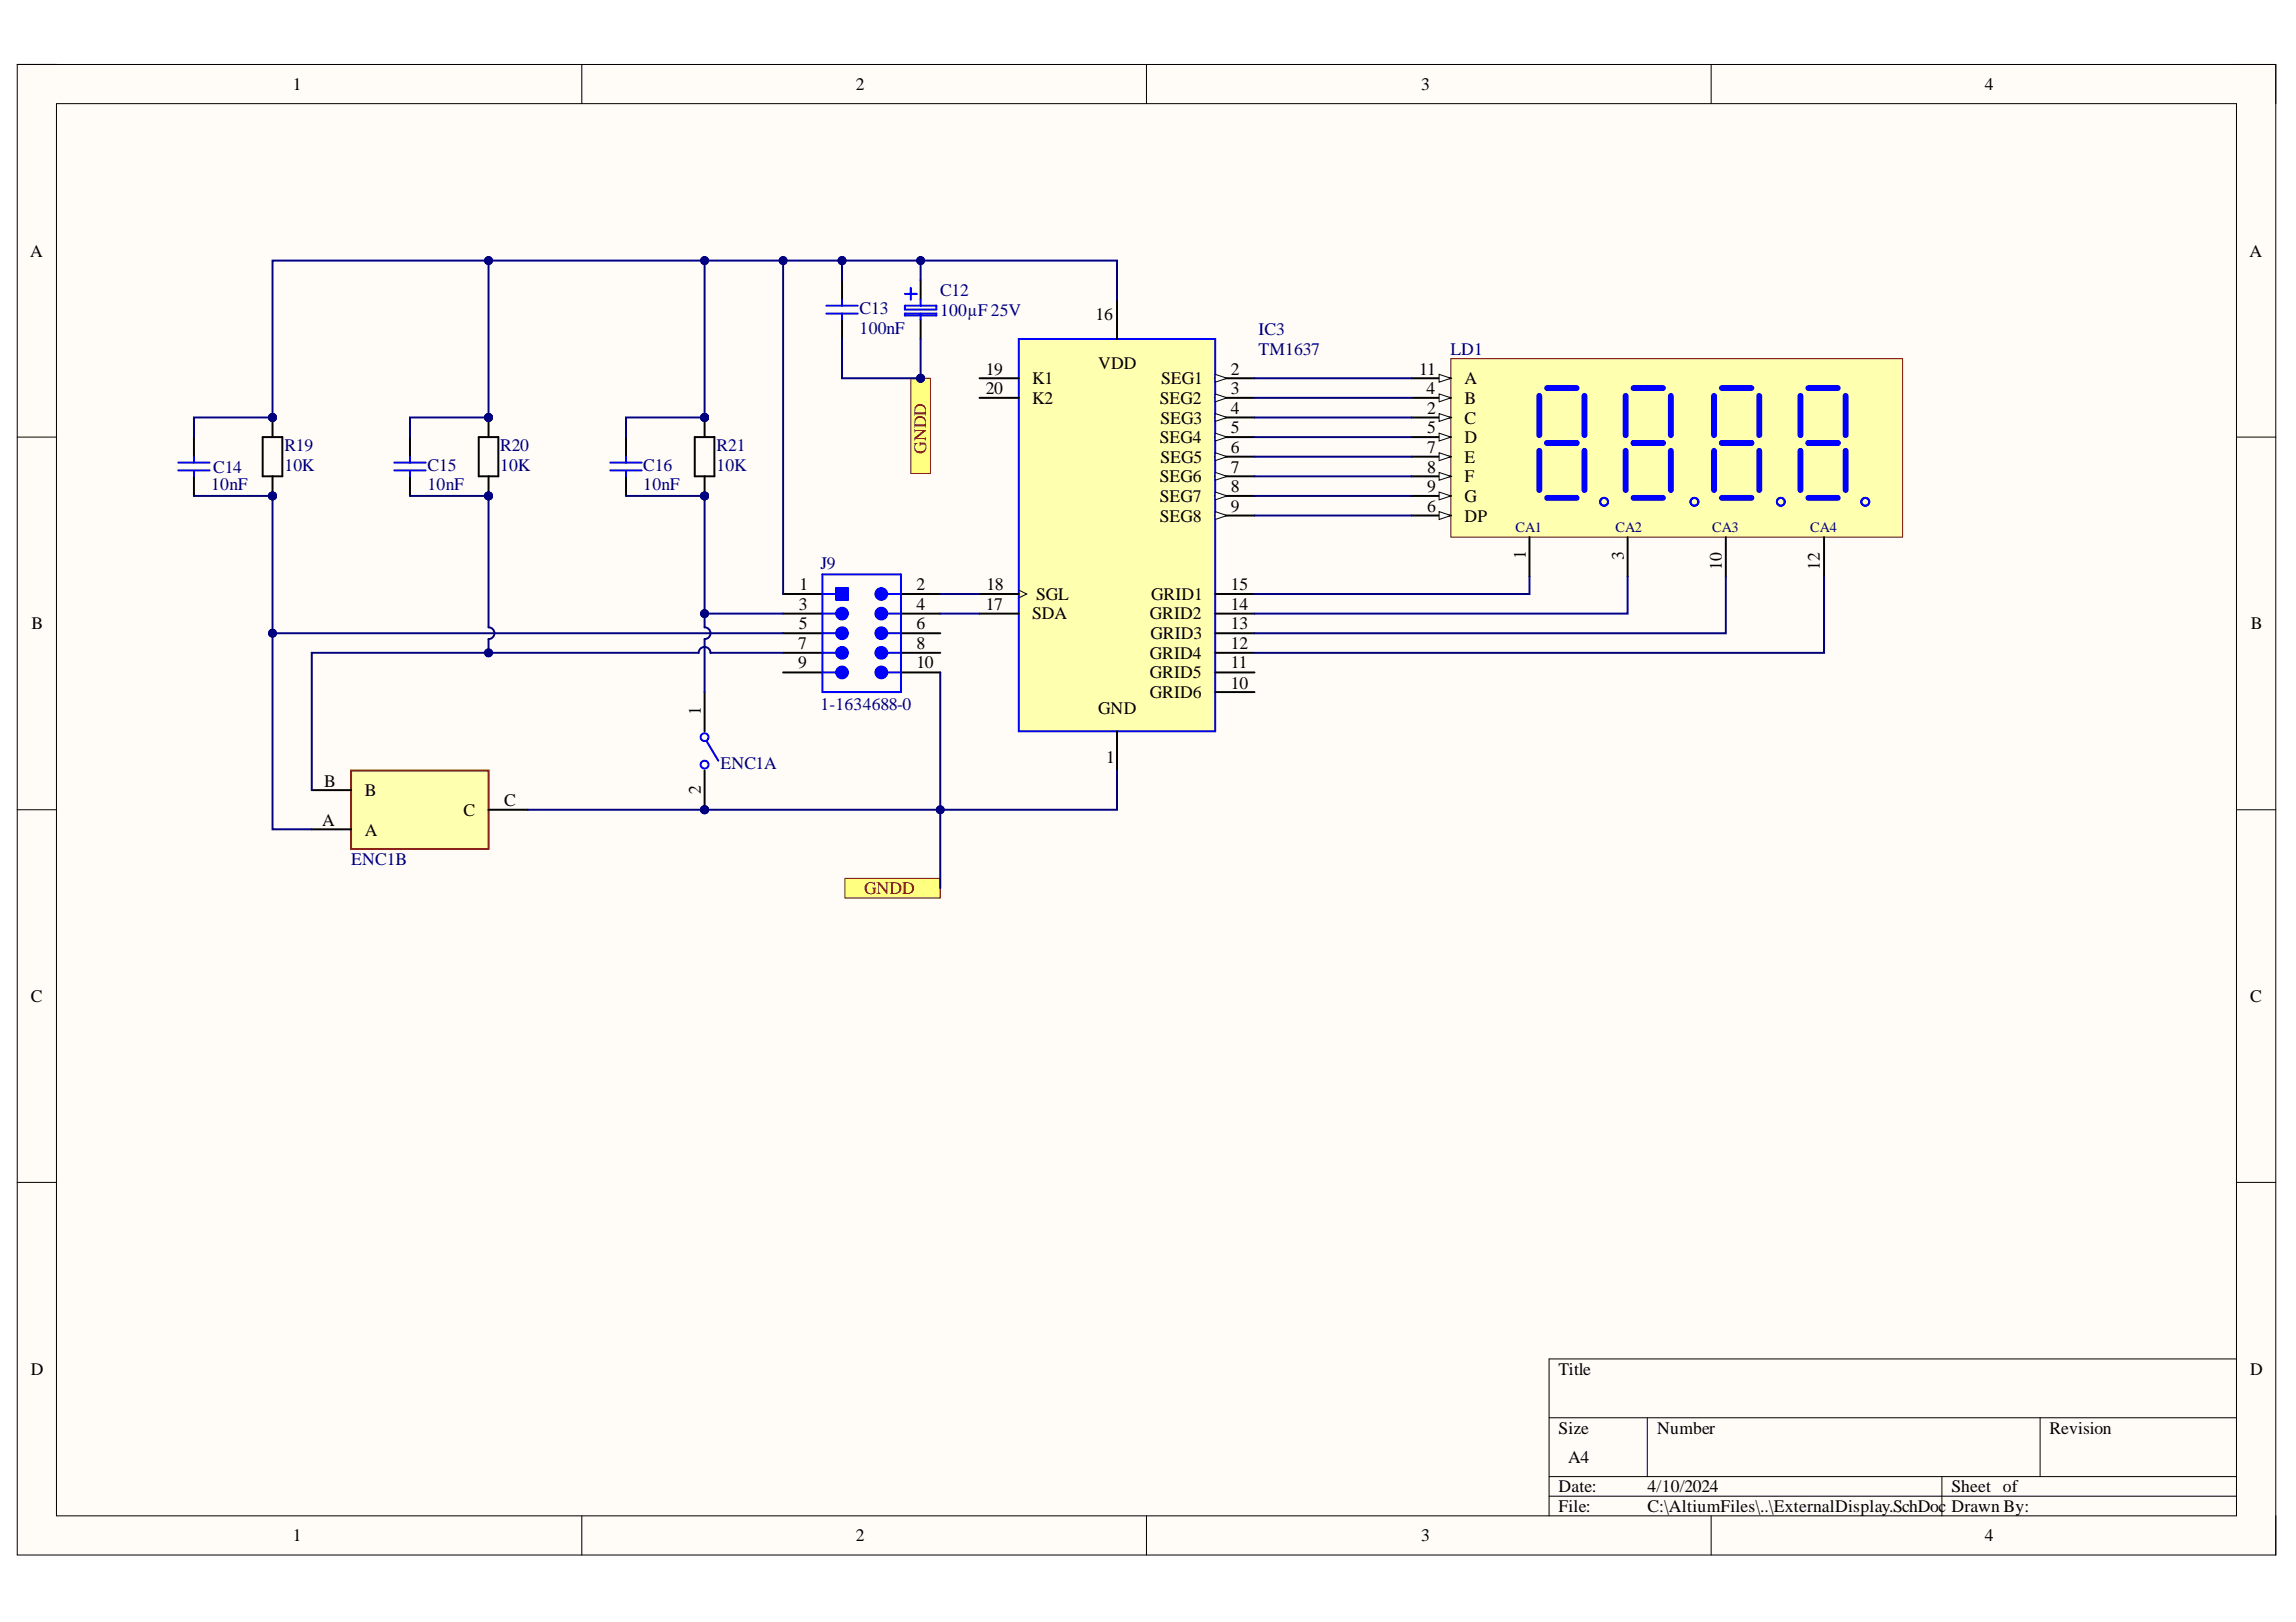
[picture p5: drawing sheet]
<svg xmlns="http://www.w3.org/2000/svg" width="297mm" height="210mm" viewBox="0 0 297 210" stroke-linecap="round" stroke-linejoin="round" font-family="sans-serif">
<defs><g id="words">
<g font-size="2.3">
<text x="37.9" y="11.7">1</text>
<text x="110.7" y="11.7">2</text>
<text x="183.9" y="11.7">3</text>
<text x="256.8" y="11.7">4</text>
<text x="3.9" y="33.3">A</text>
<text x="291" y="33.3">A</text>
<text x="141.7" y="41.4">16</text>
<text x="142.1" y="47.7">VDD</text>
<text x="127.5" y="48.5">19</text>
<text x="127.5" y="51">20</text>
<text x="133.5" y="49.8">K1</text>
<text x="133.5" y="52.3">K2</text>
<text x="150" y="52.3">SEG2</text>
<text x="150.2" y="49.8">SEG1</text>
<text x="159.3" y="48.5">2</text>
<text x="159.3" y="51">3</text>
<text x="159.3" y="53.6">4</text>
<text x="183.6" y="48.5">11</text>
<text x="184.5" y="51">4</text>
<text x="184.6" y="53.6">2</text>
<text x="189.4" y="49.8">A</text>
<text x="189.4" y="52.3">B</text>
<text x="150" y="57.4">SEG4</text>
<text x="150.1" y="54.8">SEG3</text>
<text x="150.1" y="59.9">SEG5</text>
<text x="159.3" y="56.1">5</text>
<text x="159.3" y="58.6">6</text>
<text x="184.6" y="56.1">5</text>
<text x="184.6" y="58.6">7</text>
<text x="189.4" y="54.8">C</text>
<text x="189.4" y="57.4">D</text>
<text x="189.4" y="59.9">E</text>
<text x="150" y="62.4">SEG6</text>
<text x="150" y="65">SEG7</text>
<text x="159.3" y="61.2">7</text>
<text x="159.3" y="63.7">8</text>
<text x="184.6" y="61.2">8</text>
<text x="184.6" y="63.7">9</text>
<text x="189.4" y="62.4">F</text>
<text x="189.4" y="65">G</text>
<text x="150" y="67.5">SEG8</text>
<text x="159.3" y="66.2">9</text>
<text x="184.6" y="66.2">6</text>
<text x="189.4" y="67.5">DP</text>
<text x="103.4" y="76.4">1</text>
<text x="118.6" y="76.4">2</text>
<text x="127.6" y="76.4">18</text>
<text x="134" y="77.6">SGL</text>
<text x="148.9" y="77.6">GRID1</text>
<text x="159.3" y="76.4">15</text>
<text x="197.4" y="72.4" transform="rotate(-90 197.4 72.4)">1</text>
<text x="210.1" y="72.5" transform="rotate(-90 210.1 72.5)">3</text>
<text x="222.8" y="73.7" transform="rotate(-90 222.8 73.7)">10</text>
<text x="235.5" y="73.7" transform="rotate(-90 235.5 73.7)">12</text>
<text x="4.1" y="81.4">B</text>
<text x="103.3" y="84">7</text>
<text x="103.3" y="78.9">3</text>
<text x="103.3" y="81.4">5</text>
<text x="118.6" y="78.9">4</text>
<text x="118.6" y="81.4">6</text>
<text x="118.6" y="84">8</text>
<text x="127.5" y="78.9">17</text>
<text x="133.5" y="80.2">SDA</text>
<text x="148.8" y="80.2">GRID2</text>
<text x="148.9" y="82.7">GRID3</text>
<text x="159.3" y="78.9">14</text>
<text x="159.3" y="81.4">13</text>
<text x="159.3" y="84">12</text>
<text x="291.2" y="81.4">B</text>
<text x="103.3" y="86.5">9</text>
<text x="118.6" y="86.5">10</text>
<text x="148.8" y="85.2">GRID4</text>
<text x="148.8" y="87.8">GRID5</text>
<text x="159.3" y="86.5">11</text>
<text x="159.3" y="89.1">10</text>
<text x="90.7" y="92.6" transform="rotate(-90 90.7 92.6)">1</text>
<text x="142.1" y="92.4">GND</text>
<text x="148.8" y="90.4">GRID6</text>
<text x="41.9" y="101.8">B</text>
<text x="143.1" y="98.8">1</text>
<text x="41.7" y="106.9">A</text>
<text x="47.2" y="103.1">B</text>
<text x="60" y="105.6">C</text>
<text x="65.2" y="104.3">C</text>
<text x="90.7" y="102.8" transform="rotate(-90 90.7 102.8)">2</text>
<text x="47.2" y="108.1">A</text>
<text x="4" y="129.7">C</text>
<text x="291.1" y="129.7">C</text>
<text x="4" y="177.9">D</text>
<text x="201.6" y="177.9">Title</text>
<text x="291.1" y="177.9">D</text>
<text x="201.6" y="185.5">Size</text>
<text x="214.4" y="185.5">Number</text>
<text x="265.1" y="185.5">Revision</text>
<text x="202.9" y="189.3">A4</text>
<text x="201.6" y="193.1">Date:</text>
<text x="201.6" y="195.7">File:</text>
<text x="213.1" y="193.1">4/10/2024</text>
<text x="213.1" y="195.7">C:\AltiumFiles\..\ExternalDisplay.SchDoc</text>
<text x="252.5" y="193.1">Sheet of</text>
<text x="252.5" y="195.7">Drawn By:</text>
<text x="37.9" y="199.5">1</text>
<text x="110.7" y="199.5">2</text>
<text x="183.9" y="199.5">3</text>
<text x="256.8" y="199.5">4</text>
</g>
<g font-size="2.3" fill="#000080">
<text x="111.2" y="40.6">C13</text>
<text x="121.6" y="38.3">C12</text>
<text x="121.6" y="40.9">100µF 25V</text>
<text x="111.2" y="43.2">100nF</text>
<text x="162.8" y="43.4">IC3</text>
<text x="162.8" y="46">TM1637</text>
<text x="187.7" y="46">LD1</text>
<text x="36.8" y="58.4">R19</text>
<text x="64.7" y="58.4">R20</text>
<text x="92.7" y="58.4">R21</text>
<text x="27.3" y="63.4">10nF</text>
<text x="27.6" y="61.2">C14</text>
<text x="36.8" y="60.9">10K</text>
<text x="55.3" y="60.9">C15</text>
<text x="55.3" y="63.4">10nF</text>
<text x="64.7" y="60.9">10K</text>
<text x="83.2" y="60.9">C16</text>
<text x="83.2" y="63.4">10nF</text>
<text x="92.7" y="60.9">10K</text>
<text x="106.1" y="73.6">J9</text>
<text x="106.1" y="91.9">1-1634688-0</text>
<text x="93.2" y="99.5">ENC1A</text>
<text x="45.4" y="111.9">ENC1B</text>
</g>
<g font-size="2.3" fill="#800000">
<text x="119.8" y="58.7" transform="rotate(-90 119.8 58.7)">GNDD</text>
<text x="111.8" y="115.7">GNDD</text>
</g>
<g font-size="1.9" fill="#000080">
<text x="196" y="68.8">CA1</text>
<text x="209" y="68.8">CA2</text>
<text x="221.5" y="68.8">CA3</text>
<text x="234.2" y="68.8">CA4</text>
</g>
</g></defs>
<path d="M2.2 8.3h292.2v192.9h-292.2z" fill-rule="evenodd" fill="#fffcf8"/>
<path d="M2.2 8.3h292.2v192.9h-292.2z" fill="none" stroke="#000" stroke-width=".13"/>
<path d="M7.3 13.4h282v182.8h-282z" fill-rule="evenodd" fill="#fffcf8"/>
<g fill="none" stroke="#000" stroke-width=".13">
<path d="M2.2 8.3h5.1M7.3 13.4h282v182.8h-282zM75.3 8.3v5.1M148.3 8.3v5.1M221.4 8.3v5.1M289.3 8.3h5.1v5.1M2.2 56.6h5.1M289.3 56.6h5.1M2.2 104.8h5.1M289.3 104.8h5.1M2.2 153h5.1M289.3 153h5.1"/>
<path d="M289.3 175.9h-88.9v20.3M75.3 196.2v5M148.3 196.2v5M200.4 183.5h88.9M200.4 191.1h88.9M200.4 193.6h88.9M213.1 183.5v7.6M221.4 196.2v5M251.2 191.1v5.1M263.9 183.5v7.6M294.4 196.2v5"/>
</g>
<path d="M187.7 46.4h58.4v23.1h-58.4z" fill-rule="evenodd" fill="#ffffb0"/>
<path d="M187.7 46.4h58.4v23.1h-58.4z" fill="none" stroke="#800000" stroke-width=".13"/>
<path d="M182.6 49h5.1" fill="none" stroke="#000" stroke-width=".25"/>
<path d="M186.2 48.4l1.5 .6-1.5 .5z" fill="#f8fcff"/>
<path d="M186.2 48.4l1.5 .6-1.5 .5z" fill="none" stroke="#000" stroke-width=".13"/>
<path d="M182.6 51.5h5.1" fill="none" stroke="#000" stroke-width=".25"/>
<path d="M186.2 51l1.5 .5-1.5 .5z" fill="#f8fcff"/>
<path d="M186.2 51l1.5 .5-1.5 .5z" fill="none" stroke="#000" stroke-width=".13"/>
<path d="M182.6 54h5.1" fill="none" stroke="#000" stroke-width=".25"/>
<path d="M186.2 53.5l1.5 .5-1.5 .5z" fill="#f8fcff"/>
<path d="M186.2 53.5l1.5 .5-1.5 .5z" fill="none" stroke="#000" stroke-width=".13"/>
<path d="M182.6 56.6h5.1" fill="none" stroke="#000" stroke-width=".25"/>
<path d="M186.2 56.1l1.5 .5-1.5 .5z" fill="#f8fcff"/>
<path d="M186.2 56.1l1.5 .5-1.5 .5z" fill="none" stroke="#000" stroke-width=".13"/>
<path d="M182.6 59.1h5.1" fill="none" stroke="#000" stroke-width=".25"/>
<path d="M186.2 58.6l1.5 .5-1.5 .5z" fill="#f8fcff"/>
<path d="M186.2 58.6l1.5 .5-1.5 .5z" fill="none" stroke="#000" stroke-width=".13"/>
<path d="M182.6 61.6h5.1" fill="none" stroke="#000" stroke-width=".25"/>
<path d="M186.2 61.1l1.5 .5-1.5 .6z" fill="#f8fcff"/>
<path d="M186.2 61.1l1.5 .5-1.5 .6z" fill="none" stroke="#000" stroke-width=".13"/>
<path d="M182.6 64.2h5.1" fill="none" stroke="#000" stroke-width=".25"/>
<path d="M186.2 63.7l1.5 .5-1.5 .5z" fill="#f8fcff"/>
<path d="M186.2 63.7l1.5 .5-1.5 .5z" fill="none" stroke="#000" stroke-width=".13"/>
<path d="M182.6 66.7h5.1" fill="none" stroke="#000" stroke-width=".25"/>
<path d="M186.2 66.2l1.5 .5-1.5 .5z" fill="#f8fcff"/>
<path d="M186.2 66.2l1.5 .5-1.5 .5z" fill="none" stroke="#000" stroke-width=".13"/>
<path d="M197.9 69.5v5.1M210.6 69.5v5.1M223.3 69.5v5.1M236 69.5v5.1" fill="none" stroke="#000" stroke-width=".25"/>
<g fill="none" stroke="#00f" stroke-width=".76">
<path d="M199.1 51.2v5.1M199.1 58.3v5.1M200.2 50.2h3.8M200.2 57.3h3.8M205 51.2v5.1M205 58.3v5.1M210.3 51.2v5.1M210.3 58.3v5.1M211.3 50.2h3.8M211.3 57.3h3.8M216.2 51.2v5.1M216.2 58.3v5.1"/>
<path d="M221.8 51.2v5.1M221.8 58.3v5.1M222.8 50.2h3.8M222.8 57.3h3.8M227.6 51.2v5.1M227.6 58.3v5.1M232.9 51.2v5.1M232.9 58.3v5.1M234 50.2h3.8M234 57.3h3.8M238.8 51.2v5.1M238.8 58.3v5.1"/>
<path d="M200.2 64.4h3.8M211.3 64.4h3.8M222.8 64.4h3.8M234 64.4h3.8"/>
</g>
<g fill="none" stroke="#00f" stroke-width=".25">
<circle cx="207.5" cy="64.9" r=".51"/>
<circle cx="219.2" cy="64.9" r=".51"/>
<circle cx="230.4" cy="64.9" r=".51"/>
<circle cx="241.3" cy="64.9" r=".51"/>
</g>
<circle cx="91.2" cy="104.8" r=".51" fill="#000080"/>
<circle cx="91.2" cy="104.8" r=".51" fill="none" stroke="#000080" stroke-width=".13"/>
<g fill="none" stroke="#00f" stroke-width=".25">
<path d="M91.4 95.9l1.5 2.5"/>
<circle cx="91.2" cy="99" r=".51"/>
<circle cx="91.2" cy="95.4" r=".51"/>
</g>
<path d="M91.2 89.6v5M91.2 99.7v5.1" fill="none" stroke="#000" stroke-width=".25"/>
<circle cx="91.2" cy="104.8" r=".51" fill="#000080"/>
<circle cx="91.2" cy="104.8" r=".51" fill="none" stroke="#000080" stroke-width=".13"/>
<path d="M45.4 99.7h17.8v10.2h-17.8z" fill-rule="evenodd" fill="#ffffb0"/>
<path d="M45.4 99.7h17.8v10.2h-17.8z" fill="none" stroke="#800000" stroke-width=".25"/>
<path d="M40.3 107.3h5.1M40.3 102.3h5.1M63.2 104.8h5.1" fill="none" stroke="#000" stroke-width=".25"/>
<circle cx="35.3" cy="54" r=".51" fill="#000080"/>
<circle cx="35.3" cy="54" r=".51" fill="none" stroke="#000080" stroke-width=".13"/>
<circle cx="35.3" cy="64.2" r=".51" fill="#000080"/>
<circle cx="35.3" cy="64.2" r=".51" fill="none" stroke="#000080" stroke-width=".13"/>
<path d="M35.3 54v2.6" fill="none" stroke="#000" stroke-width=".25"/>
<circle cx="35.3" cy="54" r=".51" fill="#000080"/>
<circle cx="35.3" cy="54" r=".51" fill="none" stroke="#000080" stroke-width=".13"/>
<path d="M35.3 61.6v2.6" fill="none" stroke="#000" stroke-width=".25"/>
<circle cx="35.3" cy="64.2" r=".51" fill="#000080"/>
<circle cx="35.3" cy="64.2" r=".51" fill="none" stroke="#000080" stroke-width=".13"/>
<path d="M34 56.6h2.5v5h-2.5z" fill="none" stroke="#000" stroke-width=".25"/>
<circle cx="63.2" cy="54" r=".51" fill="#000080"/>
<circle cx="63.2" cy="54" r=".51" fill="none" stroke="#000080" stroke-width=".13"/>
<circle cx="63.2" cy="64.2" r=".51" fill="#000080"/>
<circle cx="63.2" cy="64.2" r=".51" fill="none" stroke="#000080" stroke-width=".13"/>
<path d="M63.2 54v2.6" fill="none" stroke="#000" stroke-width=".25"/>
<circle cx="63.2" cy="54" r=".51" fill="#000080"/>
<circle cx="63.2" cy="54" r=".51" fill="none" stroke="#000080" stroke-width=".13"/>
<path d="M63.2 61.6v2.6" fill="none" stroke="#000" stroke-width=".25"/>
<circle cx="63.2" cy="64.2" r=".51" fill="#000080"/>
<circle cx="63.2" cy="64.2" r=".51" fill="none" stroke="#000080" stroke-width=".13"/>
<path d="M61.9 56.6h2.6v5h-2.6z" fill="none" stroke="#000" stroke-width=".25"/>
<circle cx="91.2" cy="54" r=".51" fill="#000080"/>
<circle cx="91.2" cy="54" r=".51" fill="none" stroke="#000080" stroke-width=".13"/>
<circle cx="91.2" cy="64.2" r=".51" fill="#000080"/>
<circle cx="91.2" cy="64.2" r=".51" fill="none" stroke="#000080" stroke-width=".13"/>
<path d="M91.2 54v2.6" fill="none" stroke="#000" stroke-width=".25"/>
<circle cx="91.2" cy="54" r=".51" fill="#000080"/>
<circle cx="91.2" cy="54" r=".51" fill="none" stroke="#000080" stroke-width=".13"/>
<path d="M91.2 61.6v2.6" fill="none" stroke="#000" stroke-width=".25"/>
<circle cx="91.2" cy="64.2" r=".51" fill="#000080"/>
<circle cx="91.2" cy="64.2" r=".51" fill="none" stroke="#000080" stroke-width=".13"/>
<path d="M108.9 36.3v2.5M25.1 56.6v2.5M53 56.6v2.5M81 56.6v2.5M89.9 56.6h2.5v5h-2.5zM108.9 41.3v2.6M25.1 61.6v2.6M53 61.6v2.6M81 61.6v2.6" fill="none" stroke="#000" stroke-width=".25"/>
<g fill="none" stroke="#00f" stroke-width=".25">
<path d="M106.9 39.6h4.1M108.9 38.8v.8M23.1 59.9h4M25.1 59.1v.8M51 59.9h4.1M53 59.1v.8M79 59.9h4M81 59.1v.8M106.9 40.6h4.1M108.9 40.6v.7M23.1 60.9h4M25.1 60.9v.7"/>
<path d="M51 60.9h4.1M53 60.9v.7M79 60.9h4M81 60.9v.7"/>
</g>
<path d="M131.8 43.9h25.4v50.7h-25.4z" fill-rule="evenodd" fill="#ffffb0"/>
<path d="M131.8 43.9h25.4v50.7h-25.4z" fill="none" stroke="#00f" stroke-width=".25"/>
<path d="M144.5 38.8v5.1M126.7 49h5.1M126.7 51.5h5.1M157.2 49h5.1M126.7 76.9h5.1M126.7 79.4h5.1M157.2 76.9h5.1M157.2 79.4h5.1M157.2 81.9h5.1M157.2 84.5h5.1M157.2 87h5.1M157.2 89.6h5.1" fill="none" stroke="#000" stroke-width=".25"/>
<path d="M131.8 76.4l1 .5-1 .5" fill="none" stroke="#000" stroke-width=".13"/>
<path d="M157.2 48.4l1.5 .6-1.5 .5z" fill="#f8fcff"/>
<path d="M157.2 48.4l1.5 .6-1.5 .5z" fill="none" stroke="#000" stroke-width=".13"/>
<path d="M157.2 51.5h5.1" fill="none" stroke="#000" stroke-width=".25"/>
<path d="M157.2 51l1.5 .5-1.5 .5z" fill="#f8fcff"/>
<path d="M157.2 51l1.5 .5-1.5 .5z" fill="none" stroke="#000" stroke-width=".13"/>
<path d="M157.2 54h5.1" fill="none" stroke="#000" stroke-width=".25"/>
<path d="M157.2 53.5l1.5 .5-1.5 .5z" fill="#f8fcff"/>
<path d="M157.2 53.5l1.5 .5-1.5 .5z" fill="none" stroke="#000" stroke-width=".13"/>
<path d="M157.2 56.6h5.1" fill="none" stroke="#000" stroke-width=".25"/>
<path d="M157.2 56.1l1.5 .5-1.5 .5z" fill="#f8fcff"/>
<path d="M157.2 56.1l1.5 .5-1.5 .5z" fill="none" stroke="#000" stroke-width=".13"/>
<path d="M157.2 59.1h5.1" fill="none" stroke="#000" stroke-width=".25"/>
<path d="M157.2 58.6l1.5 .5-1.5 .5z" fill="#f8fcff"/>
<path d="M157.2 58.6l1.5 .5-1.5 .5z" fill="none" stroke="#000" stroke-width=".13"/>
<path d="M157.2 61.6h5.1" fill="none" stroke="#000" stroke-width=".25"/>
<path d="M157.2 61.1l1.5 .5-1.5 .5z" fill="#f8fcff"/>
<path d="M157.2 61.1l1.5 .5-1.5 .5z" fill="none" stroke="#000" stroke-width=".13"/>
<path d="M157.2 64.2h5.1" fill="none" stroke="#000" stroke-width=".25"/>
<path d="M157.2 63.7l1.5 .5-1.5 .5z" fill="#f8fcff"/>
<path d="M157.2 63.7l1.5 .5-1.5 .5z" fill="none" stroke="#000" stroke-width=".13"/>
<path d="M157.2 66.7h5.1" fill="none" stroke="#000" stroke-width=".25"/>
<path d="M157.2 66.2l1.5 .5-1.5 .5z" fill="#f8fcff"/>
<path d="M157.2 66.2l1.5 .5-1.5 .5z" fill="none" stroke="#000" stroke-width=".13"/>
<path d="M101.3 76.9h5.1M101.3 79.4h5.1M116.6 76.9h5M116.6 79.4h5M101.3 81.9h5.1M101.3 84.5h5.1M101.3 87h5.1M116.6 81.9h5M116.6 84.5h5M116.6 87h5M144.5 94.6v5.1" fill="none" stroke="#000" stroke-width=".25"/>
<path d="M106.4 79.4h1.8" fill="none" stroke="#00f" stroke-width=".25"/>
<circle cx="108.9" cy="79.4" r=".76" fill="#00f"/>
<g fill="none" stroke="#00f" stroke-width=".25">
<path d="M114.8 79.4h1.8"/>
<circle cx="108.9" cy="79.4" r=".76"/>
</g>
<circle cx="114" cy="79.4" r=".76" fill="#00f"/>
<g fill="none" stroke="#00f" stroke-width=".25">
<path d="M106.4 76.9h1.8M114.8 76.9h1.8"/>
<circle cx="114" cy="79.4" r=".76"/>
</g>
<circle cx="114" cy="76.9" r=".76" fill="#00f"/>
<g fill="none" stroke="#00f" stroke-width=".25">
<path d="M106.4 74.3h10.2v15.3h-10.2zM106.4 84.5h1.8"/>
<circle cx="114" cy="76.9" r=".76"/>
</g>
<circle cx="108.9" cy="84.5" r=".76" fill="#00f"/>
<g fill="none" stroke="#00f" stroke-width=".25">
<path d="M114.8 84.5h1.8"/>
<circle cx="108.9" cy="84.5" r=".76"/>
</g>
<circle cx="114" cy="84.5" r=".76" fill="#00f"/>
<g fill="none" stroke="#00f" stroke-width=".25">
<path d="M106.4 81.9h1.8"/>
<circle cx="114" cy="84.5" r=".76"/>
</g>
<circle cx="108.9" cy="81.9" r=".76" fill="#00f"/>
<g fill="none" stroke="#00f" stroke-width=".25">
<path d="M114.8 81.9h1.8"/>
<circle cx="108.9" cy="81.9" r=".76"/>
</g>
<circle cx="114" cy="81.9" r=".76" fill="#00f"/>
<g fill="none" stroke="#00f" stroke-width=".25">
<path d="M106.4 87h1.8"/>
<circle cx="114" cy="81.9" r=".76"/>
</g>
<circle cx="108.9" cy="87" r=".76" fill="#00f"/>
<g fill="none" stroke="#00f" stroke-width=".25">
<path d="M114.8 87h1.8"/>
<circle cx="108.9" cy="87" r=".76"/>
</g>
<circle cx="114" cy="87" r=".76" fill="#00f"/>
<circle cx="114" cy="87" r=".76" fill="none" stroke="#00f" stroke-width=".25"/>
<path d="M108.2 76.1h1.5v1.5h-1.5z" fill-rule="evenodd" fill="#00f"/>
<path d="M117.1 38h1.5M117.1 39.6h4v.5h-4zM117.8 37.3v1.5M119.1 38.8v.8M117.1 40.6h4v.2h-4zM119.1 40.6v.7M108.2 76.1h1.5v1.5h-1.5z" fill="none" stroke="#00f" stroke-width=".25"/>
<path d="M119.1 36.3v2.5M119.1 41.3v2.6" fill="none" stroke="#000" stroke-width=".25"/>
<path d="M117.8 49h2.6v12.3h-2.6z" fill-rule="evenodd" fill="#ffff80"/>
<path d="M117.8 49h2.6v12.3h-2.6z" fill="none" stroke="#800000" stroke-width=".13"/>
<circle cx="119.1" cy="49" r=".51" fill="#000080"/>
<circle cx="119.1" cy="49" r=".51" fill="none" stroke="#000080" stroke-width=".13"/>
<path d="M109.3 113.7h12.3v2.5h-12.3z" fill-rule="evenodd" fill="#ffff80"/>
<path d="M109.3 113.7h12.3v2.5h-12.3z" fill="none" stroke="#800000" stroke-width=".13"/>
<g fill="none" stroke="#000080" stroke-width=".25">
<path d="M162.3 49h20.3M162.3 51.5h20.3M162.3 54h20.3M162.3 56.6h20.3M162.3 59.1h20.3M121.6 76.9h5.1M121.6 79.4h5.1M162.3 61.6h20.3M162.3 64.2h20.3M162.3 66.7h20.3M197.9 74.6v2.3h-35.6M210.6 74.6v4.8h-48.3"/>
<path d="M223.3 74.6v7.4h-61M236 74.6v9.9h-73.7M121.6 87v17.8h22.9v-5.1"/>
</g>
<circle cx="121.6" cy="104.8" r=".51" fill="#000080"/>
<circle cx="121.6" cy="104.8" r=".51" fill="none" stroke="#000080" stroke-width=".13"/>
<path d="M91.2 54h-10.2v2.6" fill="none" stroke="#000080" stroke-width=".25"/>
<circle cx="91.2" cy="54" r=".51" fill="#000080"/>
<circle cx="91.2" cy="54" r=".51" fill="none" stroke="#000080" stroke-width=".13"/>
<path d="M81 64.2h10.2" fill="none" stroke="#000080" stroke-width=".25"/>
<circle cx="91.2" cy="64.2" r=".51" fill="#000080"/>
<circle cx="91.2" cy="64.2" r=".51" fill="none" stroke="#000080" stroke-width=".13"/>
<path d="M53 64.2h10.2" fill="none" stroke="#000080" stroke-width=".25"/>
<circle cx="63.2" cy="64.2" r=".51" fill="#000080"/>
<circle cx="63.2" cy="64.2" r=".51" fill="none" stroke="#000080" stroke-width=".13"/>
<path d="M63.2 54h-10.2v2.6" fill="none" stroke="#000080" stroke-width=".25"/>
<circle cx="63.2" cy="54" r=".51" fill="#000080"/>
<circle cx="63.2" cy="54" r=".51" fill="none" stroke="#000080" stroke-width=".13"/>
<path d="M35.3 54h-10.2v2.6" fill="none" stroke="#000080" stroke-width=".25"/>
<circle cx="35.3" cy="54" r=".51" fill="#000080"/>
<circle cx="35.3" cy="54" r=".51" fill="none" stroke="#000080" stroke-width=".13"/>
<path d="M25.1 64.2h10.2" fill="none" stroke="#000080" stroke-width=".25"/>
<circle cx="35.3" cy="64.2" r=".51" fill="#000080"/>
<circle cx="35.3" cy="64.2" r=".51" fill="none" stroke="#000080" stroke-width=".13"/>
<path d="M108.9 33.7v2.6" fill="none" stroke="#000080" stroke-width=".25"/>
<circle cx="108.9" cy="33.7" r=".51" fill="#000080"/>
<circle cx="108.9" cy="33.7" r=".51" fill="none" stroke="#000080" stroke-width=".13"/>
<path d="M91.2 33.7v20.3" fill="none" stroke="#000080" stroke-width=".25"/>
<circle cx="91.2" cy="54" r=".51" fill="#000080"/>
<circle cx="91.2" cy="54" r=".51" fill="none" stroke="#000080" stroke-width=".13"/>
<circle cx="91.2" cy="33.7" r=".51" fill="#000080"/>
<circle cx="91.2" cy="33.7" r=".51" fill="none" stroke="#000080" stroke-width=".13"/>
<path d="M63.2 33.7v20.3" fill="none" stroke="#000080" stroke-width=".25"/>
<circle cx="63.2" cy="54" r=".51" fill="#000080"/>
<circle cx="63.2" cy="54" r=".51" fill="none" stroke="#000080" stroke-width=".13"/>
<circle cx="63.2" cy="33.7" r=".51" fill="#000080"/>
<circle cx="63.2" cy="33.7" r=".51" fill="none" stroke="#000080" stroke-width=".13"/>
<path d="M108.9 33.7h-73.6v20.3" fill="none" stroke="#000080" stroke-width=".25"/>
<circle cx="108.9" cy="33.7" r=".51" fill="#000080"/>
<circle cx="108.9" cy="33.7" r=".51" fill="none" stroke="#000080" stroke-width=".13"/>
<circle cx="101.3" cy="33.7" r=".51" fill="#000080"/>
<circle cx="101.3" cy="33.7" r=".51" fill="none" stroke="#000080" stroke-width=".13"/>
<circle cx="91.2" cy="33.7" r=".51" fill="#000080"/>
<circle cx="91.2" cy="33.7" r=".51" fill="none" stroke="#000080" stroke-width=".13"/>
<circle cx="63.2" cy="33.7" r=".51" fill="#000080"/>
<circle cx="63.2" cy="33.7" r=".51" fill="none" stroke="#000080" stroke-width=".13"/>
<circle cx="35.3" cy="54" r=".51" fill="#000080"/>
<circle cx="35.3" cy="54" r=".51" fill="none" stroke="#000080" stroke-width=".13"/>
<path d="M101.3 33.7v43.2" fill="none" stroke="#000080" stroke-width=".25"/>
<circle cx="101.3" cy="33.7" r=".51" fill="#000080"/>
<circle cx="101.3" cy="33.7" r=".51" fill="none" stroke="#000080" stroke-width=".13"/>
<path d="M91.2 64.2v15.2h10.1" fill="none" stroke="#000080" stroke-width=".25"/>
<circle cx="91.2" cy="64.2" r=".51" fill="#000080"/>
<circle cx="91.2" cy="64.2" r=".51" fill="none" stroke="#000080" stroke-width=".13"/>
<circle cx="91.2" cy="79.4" r=".51" fill="#000080"/>
<circle cx="91.2" cy="79.4" r=".51" fill="none" stroke="#000080" stroke-width=".13"/>
<path d="M35.3 64.2v17.7h66" fill="none" stroke="#000080" stroke-width=".25"/>
<circle cx="35.3" cy="81.9" r=".51" fill="#000080"/>
<circle cx="35.3" cy="81.9" r=".51" fill="none" stroke="#000080" stroke-width=".13"/>
<circle cx="35.3" cy="64.2" r=".51" fill="#000080"/>
<circle cx="35.3" cy="64.2" r=".51" fill="none" stroke="#000080" stroke-width=".13"/>
<path d="M91.2 79.4v1.8a.76 .76 0 0 1 .7 .7 .76 .76 0 0 1-.7 .8v6.9" fill="none" stroke="#000080" stroke-width=".25"/>
<circle cx="91.2" cy="79.4" r=".51" fill="#000080"/>
<circle cx="91.2" cy="79.4" r=".51" fill="none" stroke="#000080" stroke-width=".13"/>
<path d="M68.3 104.8h22.9" fill="none" stroke="#000080" stroke-width=".25"/>
<circle cx="91.2" cy="104.8" r=".51" fill="#000080"/>
<circle cx="91.2" cy="104.8" r=".51" fill="none" stroke="#000080" stroke-width=".13"/>
<path d="M35.3 81.9v25.4h5" fill="none" stroke="#000080" stroke-width=".25"/>
<circle cx="35.3" cy="81.9" r=".51" fill="#000080"/>
<circle cx="35.3" cy="81.9" r=".51" fill="none" stroke="#000080" stroke-width=".13"/>
<path d="M63.2 64.2v17a.76 .76 0 0 1 .8 .7 .76 .76 0 0 1-.8 .8v1.8" fill="none" stroke="#000080" stroke-width=".25"/>
<circle cx="63.2" cy="84.5" r=".51" fill="#000080"/>
<circle cx="63.2" cy="84.5" r=".51" fill="none" stroke="#000080" stroke-width=".13"/>
<circle cx="63.2" cy="64.2" r=".51" fill="#000080"/>
<circle cx="63.2" cy="64.2" r=".51" fill="none" stroke="#000080" stroke-width=".13"/>
<path d="M101.3 84.5h-9.4a.76 .76 0 0 0-.7-.8 .76 .76 0 0 0-.8 .8h-50.1v17.8" fill="none" stroke="#000080" stroke-width=".25"/>
<circle cx="63.2" cy="84.5" r=".51" fill="#000080"/>
<circle cx="63.2" cy="84.5" r=".51" fill="none" stroke="#000080" stroke-width=".13"/>
<path d="M119.1 33.7v2.6" fill="none" stroke="#000080" stroke-width=".25"/>
<circle cx="119.1" cy="33.7" r=".51" fill="#000080"/>
<circle cx="119.1" cy="33.7" r=".51" fill="none" stroke="#000080" stroke-width=".13"/>
<path d="M108.9 43.9v5.1h10.2" fill="none" stroke="#000080" stroke-width=".25"/>
<circle cx="119.1" cy="49" r=".51" fill="#000080"/>
<circle cx="119.1" cy="49" r=".51" fill="none" stroke="#000080" stroke-width=".13"/>
<path d="M108.9 33.7h35.6v5.1" fill="none" stroke="#000080" stroke-width=".25"/>
<circle cx="119.1" cy="33.7" r=".51" fill="#000080"/>
<circle cx="119.1" cy="33.7" r=".51" fill="none" stroke="#000080" stroke-width=".13"/>
<circle cx="108.9" cy="33.7" r=".51" fill="#000080"/>
<circle cx="108.9" cy="33.7" r=".51" fill="none" stroke="#000080" stroke-width=".13"/>
<path d="M119.1 43.9v5.1" fill="none" stroke="#000080" stroke-width=".25"/>
<circle cx="119.1" cy="49" r=".51" fill="#000080"/>
<circle cx="119.1" cy="49" r=".51" fill="none" stroke="#000080" stroke-width=".13"/>
<path d="M91.2 104.8h30.4v10.1" fill="none" stroke="#000080" stroke-width=".25"/>
<circle cx="91.2" cy="104.8" r=".51" fill="#000080"/>
<circle cx="91.2" cy="104.8" r=".51" fill="none" stroke="#000080" stroke-width=".13"/>
<circle cx="121.6" cy="104.8" r=".51" fill="#000080"/>
<circle cx="121.6" cy="104.8" r=".51" fill="none" stroke="#000080" stroke-width=".13"/>
<use href="#words"/>
</svg>
